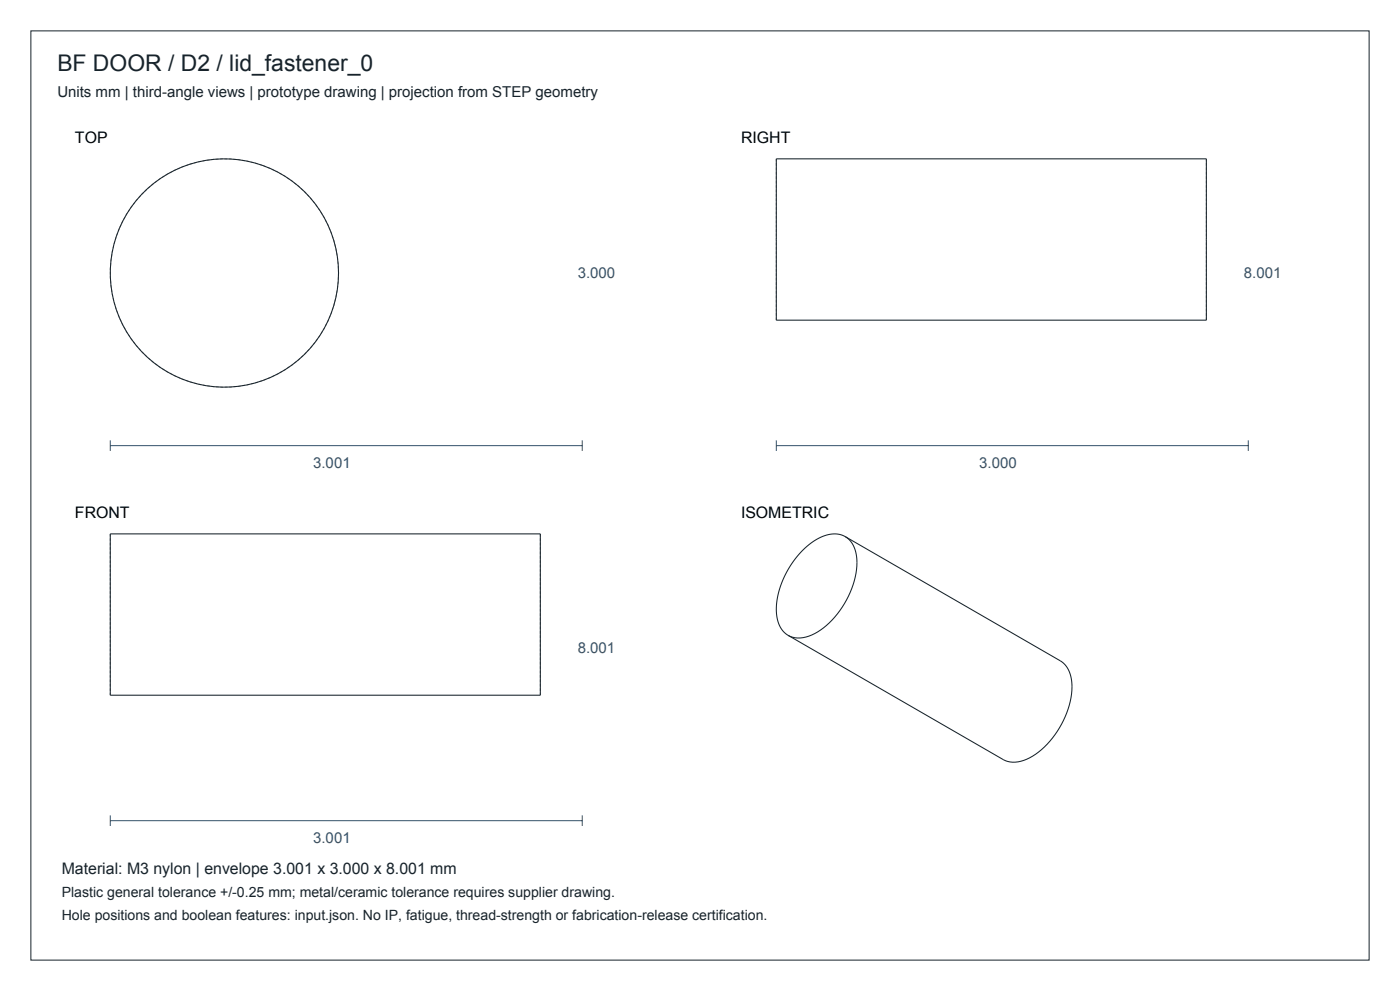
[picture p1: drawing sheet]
<svg xmlns="http://www.w3.org/2000/svg" width="420mm" height="297mm" viewBox="0 0 420 297" stroke-linecap="round" stroke-linejoin="round" font-family="sans-serif">
<defs><g id="words">
<text font-size="6.9" fill="#17232b" x="17.2" y="21.2">BF DOOR / D2 / lid_fastener_0</text>
<g font-size="4.8">
<text x="22.5" y="42.9">TOP</text>
<text x="222.2" y="42.9">RIGHT</text>
<text x="22.5" y="155.3">FRONT</text>
<text x="222.2" y="155.3">ISOMETRIC</text>
</g>
<text font-size="4.8" fill="#17232b" x="18.5" y="261.9">Material: M3 nylon | envelope 3.001 x 3.000 x 8.001 mm</text>
<text font-size="4.5" fill="#17232b" x="17.2" y="29.1">Units mm | third-angle views | prototype drawing | projection from STEP geometry</text>
<g font-size="4.5" fill="#34526b">
<text x="173.3" y="83.3">3.000</text>
<text x="373.1" y="83.3">8.001</text>
<text x="93.9" y="140.2">3.001</text>
<text x="293.7" y="140.2">3.000</text>
<text x="173.3" y="195.8">8.001</text>
<text x="93.9" y="252.7">3.001</text>
</g>
<g font-size="4.2" fill="#17232b">
<text x="18.5" y="269.1">Plastic general tolerance +/-0.25 mm; metal/ceramic tolerance requires supplier drawing.</text>
<text x="18.5" y="275.7">Hole positions and boolean features: input.json. No IP, fatigue, thread-strength or fabrication-release certification.</text>
</g>
</g></defs>
<path d="M9.3 9.3h401.3v278.6h-401.3z" fill="none" stroke="#17232b" stroke-width=".3"/>
<path d="M101.5 81.9a34.2 34.2 0 0 0-50.6-30.1 34.2 34.2 0 0 0-2.1 58.8 34.2 34.2 0 0 0 52.6-26.3l.1-2.4M232.8 96v-48.4M361.8 96v-48.4M33.1 160.1v48.3M162.1 160.1v48.3" fill="none" stroke="#969696" stroke-width=".32" stroke-dasharray=".8 .5" stroke-linecap="butt"/>
<g fill="none" stroke="#17232b" stroke-width=".32">
<path d="M232.8 47.6h129v48.4h-129zM33.1 160.1h129v48.3h-129zM253.5 160.9a8.6 8.6 0 0 1 3.5 7.8 26.5 26.5 0 0 1-12.7 21.3 8 8 0 0 1-7.9 .5M253.5 160.9a9.3 9.3 0 0 0-9.8 1.6 26.5 26.5 0 0 0-10.8 21.5 7.9 7.9 0 0 0 3.5 6.5M253.5 160.9l64.5 37.2a8.6 8.6 0 0 1 3.5 7.8 26.5 26.5 0 0 1-12.7 21.3 8 8 0 0 1-7.9 .5l-64.5-37.2"/>
<circle cx="67.3" cy="81.9" r="34.2"/>
</g>
<path d="M33.1 133.6h141.5M33.1 132v3.2M174.6 132v3.2M232.8 133.6h141.6M232.8 132v3.2M374.4 132v3.2M33.1 244.5v3.1M33.1 246.1h141.5M174.6 244.5v3.1" fill="none" stroke="#34526b" stroke-width=".3"/>
<use href="#words"/>
</svg>
